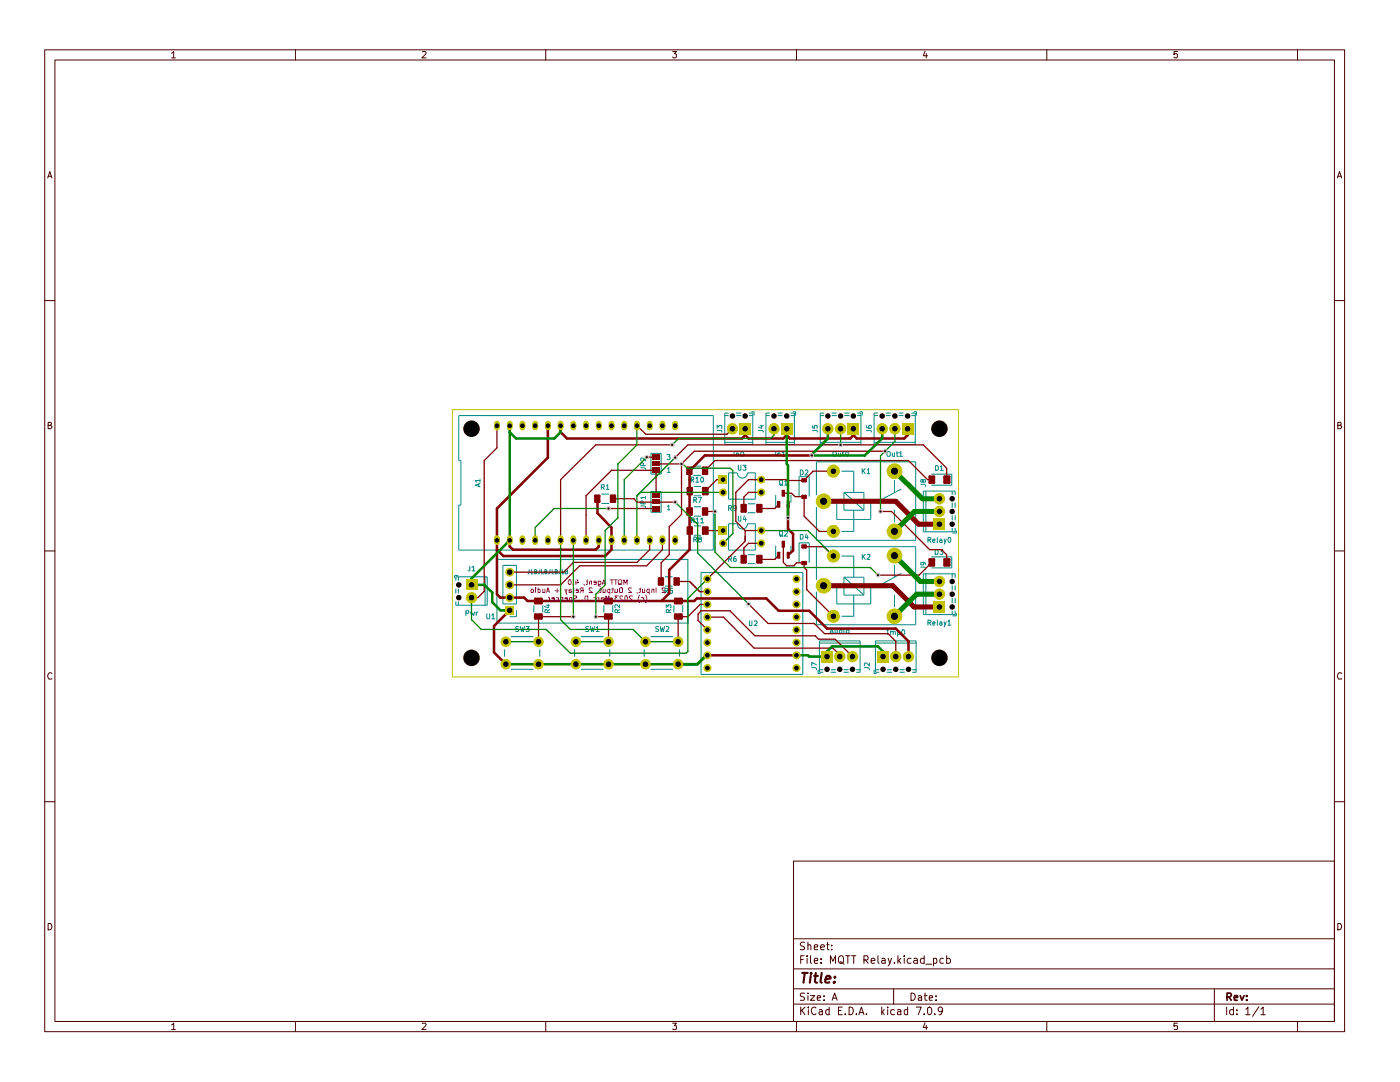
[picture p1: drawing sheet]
<svg xmlns="http://www.w3.org/2000/svg" width="279mm" height="216mm" viewBox="0 0 279 216" stroke-linecap="round" stroke-linejoin="round" font-family="sans-serif">
<g fill="none" stroke="#480000" stroke-width=".2">
<path d="M8.9 9.9h259.4v196h-259.4zM11 12h255.3v191.8h-255.3zM34.2 10.6l.5-.3v1.2M34.2 11.5h.8M59 9.9v2.1M84.3 10.4l.6-.1 .1 .3-.8 .9h.8M108.9 9.9v2.1M134.2 10.3h.8l-.4 .4 .4 .2v.5l-.3 .1h-.3l-.2-.1M159 9.9v2.1M184.6 10.2l-.3 .9h.8M184.9 10.7v.8M208.9 9.9v2.1"/>
<path d="M235 10.3h-.7v.6l.2-.2h.3l.2 .2v.5l-.2 .1h-.3l-.2-.1M258.9 9.9v2.1M9.5 35.5l.4-1.3 .5 1.3M9.6 35.2h.7M266.9 35.5l.4-1.3 .5 1.3M267 35.2h.7M8.9 60h2.1M266.3 60h2M9.6 84.9h.4l.3-.3-.1-.2-.6-.1v1.2h.5l.3-.4-.4-.2M267 84.9l.6-.1v-.5h-.6v1.2h.5l.3-.4-.4-.2M8.9 109.9h2.1M266.3 109.9h2"/>
<path d="M10.4 134.4a.58 .58 0 0 0-.8 .1 .58 .58 0 0 0 .1 .8l.1 .2 .6-.1M267.8 134.4a.58 .58 0 0 0-.9 .1 .58 .58 0 0 0 .2 .8l.1 .2 .6-.1M8.9 160h2.1M266.3 160h2M158.4 171.8h107.9v32h-107.9zM9.6 184.3h.5a.72 .72 0 0 1 .2 .8 .72 .72 0 0 1-.7 .4zM158.4 197.3h107.9M158.4 193.3h107.9M158.4 187.3h107.9M159.8 191.5h.5M160.5 190.7h-.7v1.5M160.6 198.2h-.8l-.1 .4 .2 .1a.74 .74 0 0 1 .7 .6l-.2 .3h-.7"/>
<path d="M160.6 188.1l-.6-.1-.3 .3a.74 .74 0 0 0 .8 .6v.5h-.8M161.1 190.7v.2M161.1 191.2v1M161.2 198.2h.1M161.2 188.7l.2-.2 .3 .1 .1 .9M161.2 188v1.5M161.2 198.7v.9M161.7 198.7h.9l-.9 .9h.9M161.7 190.7v1.4l.3 .1M162.5 191.7l.7-.1v-.3l-.5-.1-.2 .3v.6l.2 .1 .5-.1M162.5 189l.7-.1v-.3l-.5-.1-.2 .3v.5l.2 .2 .5-.1M163.1 199.2l.7-.2-.2-.3h-.3l-.2 .1v.6l.1 .2h.5"/>
<path d="M163.8 189l.7-.1v-.3l-.5-.1-.2 .3v.5l.2 .2 .5-.1M163.9 192.1v.1M163.9 191.3v.2M164.5 199.5v.1M164.5 198.7v.1M165 188.5h.5M165.1 188v1.3l.4 .2M165.7 192.2v-1.5l.5 1.1 .5-1.1v1.5M166 189.4v.1M166 188.6v.2M166.1 199.6l.5-1.4 .5 1.4M166.2 199.2h.7"/>
<path d="M167.4 191a.49 .49 0 0 1 .6-.3 .49 .49 0 0 1 .4 .5l-.1 .9-.5 .1a.91 .91 0 0 1-.4-1.2zM167.7 191.9l.7 .5M168.8 190.7h.8M169.2 190.7v1.5M170 190.7h.8M170.4 190.7v1.5M172.4 191.6l.8-.1v-.7l-.8-.1v1.5M172.8 191.6l.5 .6M173.9 191.7l.7-.1-.1-.3-.4-.1-.2 .3v.6l.2 .1 .4-.1M175.2 190.7v1.4l.3 .1M176 191.3h.6v.9M176.6 191.6l-.6 .1v.4h.6"/>
<path d="M177.2 191.2l.4 1M177.9 191.2l-.3 1-.4 .5M178.3 197.3v3.1M178.5 192.1v.1M179.2 190.7v1.5M179.4 191.6l.4 .6M179.8 191.2l-.6 .6M180.5 190.7v.2M180.5 191.2v1M181.8 198.2a.78 .78 0 0 1 .8 .5 .78 .78 0 0 1-.3 .9h-.5zM181.8 191.3h-.6l-.1 .3v.4a.52 .52 0 0 0 .7 .1M182.4 191.3h.6l.1 .9"/>
<path d="M183.1 191.6h-.5l-.3 .3v.2l.3 .1 .5-.1M183.3 198.7h.4l.2 .1v.8h-.6v-.4l.6-.2M184.4 191.3h-.6l-.1 .3v.4a.52 .52 0 0 0 .7 .1M184.4 198.7h.6M184.4 190.7v1.5M184.6 198.2v1.2l.1 .2h.3M184.8 192.4h1.2M185.5 199.2l.6-.2-.1-.3h-.4l-.1 .1v.6v.2h.5M186.3 191.3l.4-.1 .3 .4-.1 .5h-.6M186.3 191.2v1.5M186.8 199.5v.1M186.8 198.7v.1"/>
<path d="M188.2 191.3l-.4-.1-.2 .4v.4l.2 .2 .4-.1M188.9 191.3h.6l.2 .3v.4a.52 .52 0 0 1-.8 .1M188.9 190.7v1.5M242.4 197.3v6.5M267 184.3h.5a.72 .72 0 0 1 .2 .8 .72 .72 0 0 1-.7 .4zM34.2 204.5l.5-.3v1.2M34.2 205.4h.8M59 203.8v2.1M84.3 204.3l.6-.1 .1 .3-.8 .9h.8M108.9 203.8v2.1M134.2 204.2h.8l-.4 .5 .4 .1v.6h-.8M158.4 200.4h107.9"/>
<path d="M159 203.8v2.1M159.8 200.9v1.6M160 201.5l.6 1M160.6 200.9l-.8 .9M161.3 200.9v.2M161.3 201.5v1M162.8 201.1a.63 .63 0 0 0-.8 .1 .63 .63 0 0 0 0 .8l.1 .2a.45 .45 0 0 0 .7 .1M163.5 201.5h.4l.2 .1v.9M164.1 201.8l-.7 .2 .2 .5 .5-.1M165.5 201.5h-.4l-.3 .2 .1 .6 .2 .2 .4-.1M165.5 200.9v1.6M167.3 201.6h.5"/>
<path d="M168.1 200.9h-.8v1.6h.8M168.7 202.3v.2M169.5 200.9a.77 .77 0 0 1 .8 .8 .77 .77 0 0 1-.8 .8zM170.9 202.3v.2M171.4 202.5l.5-1.6 .5 1.6M171.6 202h.7M172.9 202.3v.2M176 200.9v1.6M176.1 201.9l.4 .6M176.5 201.5l-.5 .5M177.2 200.9v.2M177.2 201.5v1"/>
<path d="M178.5 201.5h-.4l-.3 .2v.4l.1 .3h.6M179.1 201.5h.5l.2 .1v.9M179.8 201.8l-.7 .2v.4h.7M181.1 201.5h-.4l-.2 .2v.7h.6M181.1 200.9v1.6M182.8 200.9h1l-.5 1.6M184.4 202.3v.2M184.6 204.1l-.3 .9h.8M184.9 204.6v.8M185.1 201.2l.4-.3a.82 .82 0 0 1 .5 .8 .82 .82 0 0 1-.5 .8l-.4-.4zM186.6 202.3v.2M188.1 201.5l-.3 .4h-.3l-.3-.4v-.3l.3-.3h.3a1.04 1.04 0 0 1-.1 1.6h-.3"/>
<path d="M208.9 203.8v2.1M235 204.2h-.7v.6h.7v.6h-.7M244.8 200.9v1.6M246.2 201.5h-.5l-.3 .2v.4l.2 .3h.6M246.2 200.9v1.6M246.8 202.3v.2M246.8 201.5v.1M248.6 201.4l.4-.5v1.6M248.6 202.5h.9M251.2 200.9l-1.2 1.9M251.7 201.4l.4-.5v1.6M251.7 202.5h.8"/>
<path d="M258.9 203.8v2.1"/>
</g>
<path d="M244.9 198.9h.6l.2-.2v-.5h-.8v1.4M245.2 198.9l.5 .7M246.3 199.1l.7-.1-.1-.3h-.5l-.1 .1 .1 .8h.5M247.5 198.7l.4 .9 .4-.9M248.8 199.5v.1M248.8 198.7v.1" fill="none" stroke="#480000" stroke-width=".34"/>
<path d="M160.1 194.1h1.1M160.6 194.1l-.2 2M161.8 194.7l-.2 1.4M161.9 194.1v.2M162.5 194.7h.7M162.8 194.1l-.2 1.7 .1 .2 .4 .1M164 194.1l-.3 1.7 .3 .3M164.8 195.4l1-.2-.3-.5h-.4l-.2 .2-.2 .9 .2 .3 .6-.1M166.5 195.9l.1 .1h-.2l.1-.1-.1 .2M166.6 194.9v.2" fill="none" stroke="#480000" stroke-width=".42"/>
<g fill="none" stroke="#008484" stroke-width=".2">
<path d="M91.6 82.9h50.8v26.9h-50.8v-9h.4v-8.9h-.4zM95.5 96.6v.5M95.8 96.5l-.9 .3 .9 .3M95.8 95.9h-.9l.2 .3M95.8 95.6v.6M120 97.2l.6-.1v-.3l-.6-.1v1M120 98.6h1.5M120.3 97.2l.3 .5M121 97l.3-.3v1M121 97.7h.5M127.9 93.3h.7l.2 .2v.3M128.4 92.9v-.4l-.2-.2-.3 .1v.5h.9"/>
<path d="M128.8 91.4v.6l-.5-.6-.4 .1 .1 .4M128.8 99.3h-.9l.2 .2M128.8 99v.5M129.9 90.5h2v4.1h-2zM129.9 98.1h2v4.1h-2zM133.1 90.7h.6l-.2 .4 .2 .1v.4h-.6M133.2 93.5l.3-.2v1M133.2 94.3h.5M138 95.7h.4l.1-.4-.5-.1v1M138.1 95.7l.4 .5M138.4 94.9h1.5M138.4 93h1.5"/>
<path d="M138.5 99.8h.4l.2-.4-.6-.1v1M138.5 98.9h1.4M138.5 97.1h1.4M138.7 99.8l.4 .5M138.9 95.5l.2-.3v1M138.9 96.2h.6M139.4 99.3h.6l-.4 1M139.9 95.3l.2-.1a.55 .55 0 0 1 .3 .5 .55 .55 0 0 1-.3 .5l-.2-.1-.1-.3zM143.1 85.9h.9l.1 .3M143.1 85.5v-.6l.4 .3 .1-.3 .5 .1-.1 .5M144.6 82.9h.8M144.6 88.3h5.6"/>
<path d="M145.4 82.4h-.8v6.3h5.6v-6.3h-.7M146.5 90.1v1M146.9 82.9h1M146.9 82.4h1M147 90.5l.1-.1 .3 .1v.6M147 90.4v.7M147.1 94.4h-1.7v5.2h5.3v-5.2h-1.6M147.2 94.4a1 1 0 0 0 1 1 1 1 0 0 0 1-1M147.4 92.8v1h.1h.4v-1M147.9 90.3l.1-.2a.47 .47 0 0 1 .5 .5 .47 .47 0 0 1-.5 .5l-.1-.2zM148.3 92.8h.6l-.4 .4 .4 .1v.5h-.6M149.5 82.9h.7"/>
<path d="M150 82.2h.5v.7M151.3 85.9h.9l.2 .3M151.7 85h.7M152 84.9v.6l-.7-.3M152.9 82.9h.7M152.9 88.3h5.6M153.6 82.4h-.7v6.3h5.6v-6.3h-.7M154.8 90.1v1M154.8 98.8v2.5M155.2 90.5l.2-.1 .3 .1v.6M155.2 82.9h1M155.2 82.4h1"/>
<path d="M155.2 90.4v.7M155.6 96l.1-.2 .5 .2v.6l-.2 .2-.4-.2zM155.7 96.6l.5 .3M156.1 90.4l.3-.3v1M156.1 91.1h.6M156.6 96l.2-.2v1M156.6 96.8h.6M157.8 82.9h.7M157.9 98.8v1.5M158.3 82.2h.5v.7M159.5 99.1v-4h2v4M159.7 93.8a.52 .52 0 0 1 .6 .5 .52 .52 0 0 1-.6 .5z"/>
<path d="M160.7 93.8h.5v.4l-.6 .6h.6M162.2 85.9h.8l.1 .3M162.2 85v.4l.4 .1-.1-.5 .2-.1 .4 .1-.1 .5M162.9 98.8v-6.6h19.8v15.6h-19.8v-6.6M163.7 82.9h.8M163.7 88.3h8.1M164.5 82.4h-.8v6.3h8.1v-6.3h-.7M166 82.9h1M166 82.4h1M166.2 90.2l.5-.1a.63 .63 0 0 1 0 1l-.5-.1zM167.3 90.4v.7l.5-.1M167.8 90.4v.7"/>
<path d="M167.9 94h2.5v4.2M168.1 90.4h.3M168.2 90.1v.9l.2 .1M168.4 98.2v3.6h4M168.4 98.2h4v3.6M168.4 98.2l4 3.6M168.5 82.9h1M168.5 82.4h1M168.9 90.1h.3l.1 .2-.1 .8h-.3l-.1-.2zM171.1 82.9h.7M171.6 82.2h.5v.7M172.1 93.5v1"/>
<path d="M172.2 93.9l.5 .6M172.7 93.5l-.6 .6M172.9 85.9h.9l.1 .3M172.9 85v.2a.7 .7 0 0 0 1 .1v-.3l-.4-.1-.2 .1v.4l.2 .1M173.1 93.8l.2-.3v1M173.1 94.5h.5M174.4 82.9h.8M174.4 88.3h8.3M175.2 82.4h-.8v6.3h8.3v-6.3h-.8M176.8 82.9h1M176.8 82.4h1M177.1 90.2h.6v.8h-.6z"/>
<path d="M178.1 90.4v.6h.4M178.5 90.4v.7M178.5 95.8v2.4M178.9 90.4h.4M179 90.1v1h.3M179.4 82.9h.9M179.4 82.4h.9M179.5 90.4l.3-.3v1M179.5 91.1h.6M179.9 97.6l-4.6 2.4h-1.5v3.7h-6.8v-3.7h-.8M181.9 82.9h.8M182.4 82.2h.5v.7"/>
<path d="M183.8 96.6h.6l.3 .2v.3M184.2 95.9l.1-.2 .4 .1-.1 .4-.4-.1-.1-.4-.3 .1v.4h.3l.1-.2M184.8 98v8.1M185.9 94.6h4v2.2h-4M186.7 92.9h.4a.55 .55 0 0 1 0 .9h-.4zM187.7 93.2l.2-.3v.9M187.7 93.8h.5M190 98v.8M190.6 98.8v-.8h-6.3v8.1h6.3v-.7M91 115.9v-.8h6.2v5.7h-6.2v-.8M91 117.5v.9M91.5 114.8h-.8v.6"/>
<path d="M91.5 115.1v.8M91.5 117.5v.9M93.8 113v.8l-.4 .1M94.2 113.2l.3-.2v.9M94.2 113.9h.6M96.8 115.1v5.7M99.2 111.6h38.1v12.7h-38.1zM100.4 112.8h2.7v7.7h-2.7zM105.6 113.7v.6l-.2 .2M106 113.7v.8h.4M106.7 114.1l.4-.2-.1-.2h-.3v.8l.4-.1v-.2l-.1-.1M107.7 113.7v.6l-.3 .2"/>
<path d="M108.1 113.7v.8h.4M108.7 114.1l.5-.2-.2-.2h-.3v.8l.5-.1v-.2l-.2-.1M109.8 113.7v.6l-.4 .2M110.2 113.7v.8h.3M110.8 114.1l.4-.1v-.3h-.4v.8h.3l.2-.2-.3-.2M111.8 113.7v.6l-.3 .2M112.2 113.7v.8h.4M112.8 114.1l.4-.1-.1-.3h-.3v.8h.3l.2-.2-.2-.2M120 100.4h1.5M127.9 101h.7l.2 .1v.3M128.4 100.5v-.4l-.2-.2-.3 .1v.5h.9M132.7 117.9h.5l.1-.4-.6-.1v1"/>
<path d="M132.7 115.1h1.5M132.7 117h1.5M133 117.9l.3 .5M133.2 101l.3-.2v.9M133.2 101.7h.5M134.2 117.4h-.5v.5h.5v.4h-.5M138 103.8h.5v-.3l-.5-.2v1M138.2 103.8l.3 .5M138.5 107.6h.4l.2-.3-.6-.2v1.1M138.5 106.8h1.4M138.5 104.9h1.4M138.5 103h1.4"/>
<path d="M138.5 101.1h1.4M138.7 107.6l.4 .6M138.9 103.6l.3-.3v1M138.9 104.3h.6M139.6 107.6l-.2-.2 .2-.3 .4 .2-.1 .3h-.3l-.2 .1 .2 .5 .4-.2-.2-.4M139.8 103.6h.2l.2-.3v1M139.8 104.3h.6M139.9 114.3h20.3v20.3h-20.3zM145.4 101.4h.5l.1-.4-.6-.1v1M145.4 111.5h.5l.1-.4-.6-.1v1M145.7 101.4l.3 .5M145.7 111.5l.3 .5"/>
<path d="M146.8 111l-.3 .1-.1 .2v.7h.5l-.1-.5h-.3l-.1 .1M146.9 101.3l-.1 .2h-.3l-.1-.5h.5v.6l-.1 .2-.3 .1M147.1 104.5h-1.7v5.3h5.3v-5.3h-1.6M147.2 104.6a1 1 0 0 0 1 1 1 1 0 0 0 1-1M147.4 103v.9l.1 .1 .4-.1v-.9M148.5 102.9l-.1 .8h.6M148.8 103.3v.7M149.2 102.3h1.5M149.2 100.5h1.5M149.2 110.7h1.5M149.2 112.5h1.5M154.8 108.9v2.6"/>
<path d="M155.6 106.1l.1-.1 .5 .1v.7l-.2 .2-.4-.2zM155.7 106.7l.5 .4M156.6 106h.3l.3 .2-.7 .8h.7M157.9 108.9v1.5M159.5 112.3v-4h2v4M159.7 106.6l.5 .1 .1 .4-.2 .5h-.4zM160.9 106.5l-.2 .7h.6M161.2 106.9v.7M162.9 115.7v-6.6h19.8v15.6h-19.8v-6.6M167.9 110.9h2.5v4.3M168.4 115.2v3.5h4M168.4 115.2h4v3.5"/>
<path d="M168.4 115.2l4 3.5M170.4 118.7v4.3h-2.5M170.4 101.8v4.2h-2.5M172.1 110.6v1M172.2 111l.5 .6M172.7 110.6l-.6 .6M173.1 110.7h.5v.3l-.6 .6h.6M178.5 101.7v2.5M178.5 112.7v2.5M178.5 118.7v2.4M179.9 114.4l-4.6 2.6h-1.5v3.5h-6.8v-3.5h-.8M183.8 113.1h.6l.3 .2v.3"/>
<path d="M184.2 112.2l.2 .2-.1 .3h-.5v-.5h.7l.2 .4M184.8 114.5v8.1M185.2 107.7h.4l.2-.3-.6-.2v1M185.5 107.7l.3 .5M185.9 111.1h4v2.2h-4M186.1 107.9l.5-.1-.1-.2-.4 .1v.4l.2 .1h.3M186.6 109.7l.5 .1 .1 .4-.1 .4h-.5zM187.1 107.2v1M187.6 107.6h.2l.2 .1v.5M187.6 109.7h.6l-.4 .3 .4 .1v.4h-.6M188 107.8h-.3l-.2 .2 .2 .2h.3M188.4 107.6l.2 .6"/>
<path d="M188.8 107.6l-.4 1M189.3 107.3l.1-.1a.55 .55 0 0 1 .4 .5 .55 .55 0 0 1-.4 .5h-.1l-.1-.4zM190 100.3v1M190 102.8v1M190 105.4v.7M190 114.5v.8M190 116.8v1M190 119.3v1M190.6 115.3v-.8h-6.3v8.1h6.3v-.7M190.6 100.3v1M190.6 102.8v1M190.6 116.8v1"/>
<path d="M190.6 119.3v1M190.9 105.9v.5h-.8M91.5 120v.8M93 122.4h.4l.2-.3-.1-.2h-.5v.9M93.9 122.1l.2 .7 .2-.4 .2 .4 .2-.7M95 122.1v.7M95.4 122.1l-.4 .3M97.1 122.5v.8l.2 .2 .4-.2v-.8M98.2 122.7l.2-.2v1M98.2 123.5h.6M100.7 129.6v1.4M102 133.6h4.5"/>
<path d="M102 127h4.5M103.1 121.8v1.3h-1.4M103.5 125.1l-.3-.1-.3 .2 .1 .2 .5 .2v.3h-.6M103.8 125l.3 1 .2-.7 .1 .7 .3-1M105 125h.6l-.3 .4h.2l.1 .4-.2 .2-.4-.1M106.5 120.8v1.4M107.7 129.6v1.4M108.3 120.8v1.4M109.1 120.8h.6M109.3 122.2v-.4l-.2-.2-.4 .1v.5h1M109.4 120.6v.7l-.7-.3M109.7 121.6l-.4 .4"/>
<path d="M114.7 129.6v1.4M115.9 133.6h4.5M115.9 127h4.5M117.5 125.1l-.4-.1-.2 .2 .1 .2 .5 .2v.3h-.6M117.8 125l.3 1 .1-.7 .2 .7 .3-1M119 125.3l.2-.3v1M119 126h.6M120.5 120.8v1.4M121.7 129.6v1.4M122.3 120.8v1.4M123.2 122.2v-.4l-.1-.2-.4 .1v.5h.9M123.6 120.7v.6l-.5-.6h-.3v.6"/>
<path d="M123.6 121.6l-.4 .4M128.6 129.6v1.4M129.8 133.6h4.5M129.8 127h4.5M131.4 125.1l-.4-.1-.2 .2 .2 .3 .4 .2v.1l-.2 .2-.4-.1M131.8 125l.1 1 .3-.7 .2 .7 .2-1M133 125.1h.5v.3l-.6 .6h.6M133 121.3v-.6l.3 .3 .1-.3h.4v.6M133.5 122.2v-.4l-.2-.2-.3 .1v.5h.9M133.9 121.6l-.4 .4M134.5 120.8v1.4M135.6 129.6v1.4"/>
<path d="M136.3 120.8v1.4M149.6 123.9v.9l.5-.1v-.8M150.6 124l.4-.1 .1 .4-.6 .5h.6M162 133.2h.7l.2 .2v.2M162.9 132.6l-.9-.4v.7M163.3 133.6v.8h.5M163.5 128.3h8.2M163.5 133.6h.8M164.3 134.1h-.8v-6.2h8.2v6.2h-.8M165.6 126.4l.4-1 .3 1M165.7 126.1h.5M165.8 133.6h1"/>
<path d="M165.8 134.1h1M166.7 125.7v.6h.4M167.1 125.7v.7M168 125.4v1h-.4v-.6h.4M168.4 133.6h1M168.4 134.1h1M168.4 125.4v.1M168.4 125.7v.7M169.1 125.7l.4 .2-.1 .5h-.4l-.1-.2v-.3zM170.9 133.6h.8M172.5 133.2h.7l.3 .4M173.5 132.3v.6l-.6-.6h-.3v.5"/>
<path d="M174.4 133.6v.8h.6M174.7 128.3h8.1M174.7 133.6h.8M175.5 134.1h-.8v-6.2h8.1v6.2h-.7M176.9 125.7h.6M177 133.6h1M177 134.1h1M177.2 125.7v.9M177.8 126.1l.3-.2 .2 .2v.5M177.8 125.9v.7M178.3 126.1v-.2l.4 .2v.5M179.1 126l.3-.1 .2 .3-.1 .4h-.4"/>
<path d="M179.1 125.9v1.1M179.5 133.6h1M179.5 134.1h1M180 125.8l.4-.1 .1 .1v.6l-.1 .2-.4-.1zM182.1 133.6h.7M185.2 124.2h.4l.2-.3-.6-.2v1M185.5 124.2l.3 .5M186.1 124.4l.5-.1-.1-.2-.4 .1v.4l.2 .1h.3M187.1 123.7v1M187.6 124.2l.2-.1 .2 .1v.5M188 124.3h-.3l-.2 .2 .2 .2h.3M188.4 124.1l.2 .6"/>
<path d="M188.8 124.1l-.4 1M189.2 124l.2-.3v1M189.2 124.7h.6M190 121.9v.7M190.9 122.4v.5h-.8"/>
</g>
<g fill="none" stroke="#840000" stroke-width=".51">
<path d="M109.3 85v6.3l-10.1 10.2v17.1l.7 .6h4.7l.7 .7h33.2l.6-.5h13.8l2.5 2.5h6.1l3.6 3.5h13.7l2.5 2.6v3M111.9 85v1.2l1.2 1.3h35l.6-.7M119.2 99.5v2.9l2.8 2.9v4.4l-1.2 1.2h-20.4l-1.2-1.2M137.6 94.1v15.6l-4 4v4.7l-1.6 1.5M148.7 86.8l.7 .7h6.9l.7-.7M148.7 85.5v1.3M157 86.8l.6 .7h12.1l.6-.7M157 85.5v1.3M162 90.9h-21.3l-3.1 3M170.3 85.5v1.3M181.1 85.5v1.3l-.6 .7h-9.5l-.7-.7M101.7 107.8v1.3l.7 .6h16.5l.6-.6v-1.3"/>
<path d="M157.3 100.6v4.9l1 1v3.3l-1 1M101.1 121.8h.6l-3.1 3.1v5.3l2.4 2.3M141.2 130.8h17.8M164.6 130.7l.6 .6"/>
</g>
<g fill="none" stroke="#840000" stroke-width=".25">
<path d="M99.2 85v4.4l-2.6 2.5v26.1l-1.2 1.2h-1.3M122.3 99.5h4.2l.6 .7h7.6M127.1 85l1.8 1.6h16.2l1.1-1.1M129.1 91.2h1.8M130.9 98.8v-5h-8.9l-5 5.1v8.9M130.9 92.6h5.1M134.1 88.8h-15.2l-7 6.9v12.1M134.7 91.3l2.6-2.5h47l4.6 4.6v2.3M136 92.6v10.1l-2.4 2.4v5.6l-1.7 1.6v3.7M140.7 93.9l2-2h38.6l3.8 3.8h.9M144.3 95.7h.1M144.3 95.7h-1.3l-2.2 2.3"/>
<path d="M150.7 95.7h.1M151.9 98.2h-2.5l-.9 1v2.3M156.3 98.4h1.6l.8 .7h1.8v3.9l3 3h2.8M166.3 94h-4l-1.8 1.9h-3.4l-.2-.2h-7.5l-2.6 2.5v5.8l1.9 1.9M176.6 90h-38.1l-2.5 2.6M121.4 101.5h.1M121.4 101.5h9.5M129.7 107.8v1.9l-2.6 2.5h-12.7l-1.8 2h-10.9M132.2 107.8v1.9l-3.1 3.2h-13.4l-3.8 3.8h-10.2M135 116h2.6l2.1 2.1h1.5M140.8 105.9h.1M140.8 102.1h1.9"/>
<path d="M140.8 105.9h3.5M148.7 105.9h3.2M148.7 105.9v2.1l-7.5 7.5M151.9 108.4h-2.5l-.9 .9v2.3M155.4 110.8l-.8 .8h-3.1M155.4 100.6l-.8 .9h-3.1M156.3 108.6v3.6l.7 .7h1.4l.6-.6h2M160.5 112.3v.9l.5 .5v3.9l5.3 5.4M160.5 109.1h3.9l1.9 1.8M175.7 102.1h2.2l7.6 7.6h2.4l1 1v1.5M186 111.8v.4l-2.6 2.6h-8.2M114.4 123.1h-6.9v5"/>
<path d="M118.9 123.1h2.5v5M141.2 120.6h-1.5l-2.4 2.5h-2v5M141.2 125.7l-1.9-1.9v-1.3l.6-.6h5.8l5 5h12.1l.6 .6h3.3l3.4 3.5M141.2 123.1h3.2l6.1 6.2h15.7l1.4 1.4v.3M149.4 120.5l3.9 3.9h9.2l2 2h12.7l1.6 1.6v3"/>
</g>
<path d="M164.4 100h14.4l4.5 4.6h4.2M164.4 116.9h13.8l4.2 4.2h5.1" fill="none" stroke="#840000" stroke-width="1"/>
<path d="M120.8 119.5h1.2v.8h-1.2z" fill="#840000"/>
<path d="M120.8 119.5h1.2v.8h-1.2z" fill="none" stroke="#840000" stroke-width=".51"/>
<path d="M106.8 122.6h1.3v.8h-1.3z" fill="#840000"/>
<path d="M106.8 122.6h1.3v.8h-1.3z" fill="none" stroke="#840000" stroke-width=".51"/>
<path d="M106.8 119.5h1.3v.8h-1.3z" fill="#840000"/>
<path d="M106.8 119.5h1.3v.8h-1.3z" fill="none" stroke="#840000" stroke-width=".51"/>
<path d="M134.7 122.6h1.3v.8h-1.3z" fill="#840000"/>
<path d="M134.7 122.6h1.3v.8h-1.3z" fill="none" stroke="#840000" stroke-width=".51"/>
<path d="M134.7 119.5h1.3v.8h-1.3z" fill="#840000"/>
<path d="M134.7 119.5h1.3v.8h-1.3z" fill="none" stroke="#840000" stroke-width=".51"/>
<path d="M131.5 115.4h.8v1.2h-.8z" fill="#840000"/>
<path d="M131.5 115.4h.8v1.2h-.8z" fill="none" stroke="#840000" stroke-width=".51"/>
<path d="M120.8 122.6h1.2v.8h-1.2z" fill="#840000"/>
<path d="M120.8 122.6h1.2v.8h-1.2z" fill="none" stroke="#840000" stroke-width=".51"/>
<path d="M134.7 115.4h.7v1.2h-.7z" fill="#840000"/>
<path d="M134.7 115.4h.7v1.2h-.7z" fill="none" stroke="#840000" stroke-width=".51"/>
<g fill="#840000">
<path d="M130.2 92.1h1.5v.9h-1.5z"/>
<path d="M118.8 98.9h.8v1.2h-.8z"/>
</g>
<path d="M118.8 98.9h.8v1.2h-.8z" fill="none" stroke="#840000" stroke-width=".51"/>
<path d="M122 98.9h.7v1.2h-.7z" fill="#840000"/>
<path d="M122 98.9h.7v1.2h-.7z" fill="none" stroke="#840000" stroke-width=".51"/>
<g fill="#840000">
<path d="M130.2 101h1.5v1h-1.5z"/>
<path d="M130.2 99.7h1.5v.9h-1.5z"/>
<path d="M130.2 98.3h1.5v1h-1.5z"/>
<path d="M130.2 93.3h1.5v1.1h-1.5z"/>
<path d="M130.2 90.7h1.5v1h-1.5z"/>
<path d="M148 110.9h.8v1.3h-.8z"/>
</g>
<path d="M148 110.9h.8v1.3h-.8z" fill="none" stroke="#840000" stroke-width=".51"/>
<path d="M155.2 110.3h.4v1h-.4z" fill="#840000"/>
<path d="M155.2 110.3h.4v1h-.4z" fill="none" stroke="#840000" stroke-width=".34"/>
<path d="M157.2 110.3h.2v1h-.2z" fill="#840000"/>
<path d="M157.2 110.3h.2v1h-.2z" fill="none" stroke="#840000" stroke-width=".34"/>
<path d="M156.2 108.1h.3v1h-.3z" fill="#840000"/>
<path d="M156.2 108.1h.3v1h-.3z" fill="none" stroke="#840000" stroke-width=".34"/>
<path d="M160.1 108.8h.7v.5h-.7z" fill="#840000"/>
<path d="M160.1 108.8h.7v.5h-.7z" fill="none" stroke="#840000" stroke-width=".42"/>
<path d="M151.2 110.9h.7v1.3h-.7z" fill="#840000"/>
<path d="M151.2 110.9h.7v1.3h-.7z" fill="none" stroke="#840000" stroke-width=".51"/>
<path d="M155.2 100.1h.4v1h-.4z" fill="#840000"/>
<path d="M155.2 100.1h.4v1h-.4z" fill="none" stroke="#840000" stroke-width=".34"/>
<path d="M151.2 100.8h.7v1.3h-.7z" fill="#840000"/>
<path d="M151.2 100.8h.7v1.3h-.7z" fill="none" stroke="#840000" stroke-width=".51"/>
<path d="M148 100.8h.8v1.3h-.8z" fill="#840000"/>
<path d="M148 100.8h.8v1.3h-.8z" fill="none" stroke="#840000" stroke-width=".51"/>
<path d="M157.2 100.1h.2v1h-.2z" fill="#840000"/>
<path d="M157.2 100.1h.2v1h-.2z" fill="none" stroke="#840000" stroke-width=".34"/>
<path d="M156.2 97.9h.3v1h-.3z" fill="#840000"/>
<path d="M156.2 97.9h.3v1h-.3z" fill="none" stroke="#840000" stroke-width=".34"/>
<path d="M140.3 105.3h.9v1.2h-.9z" fill="#840000"/>
<path d="M140.3 105.3h.9v1.2h-.9z" fill="none" stroke="#840000" stroke-width=".51"/>
<path d="M140.3 101.5h.8v1.2h-.8z" fill="#840000"/>
<path d="M140.3 101.5h.8v1.2h-.8z" fill="none" stroke="#840000" stroke-width=".51"/>
<path d="M137.2 101.5h.8v1.2h-.8z" fill="#840000"/>
<path d="M137.2 101.5h.8v1.2h-.8z" fill="none" stroke="#840000" stroke-width=".51"/>
<path d="M140.3 93.3h.8v1.2h-.8z" fill="#840000"/>
<path d="M140.3 93.3h.8v1.2h-.8z" fill="none" stroke="#840000" stroke-width=".51"/>
<path d="M137.2 93.3h.8v1.2h-.8z" fill="#840000"/>
<path d="M137.2 93.3h.8v1.2h-.8z" fill="none" stroke="#840000" stroke-width=".51"/>
<path d="M137.3 97.4h.7v1.2h-.7z" fill="#840000"/>
<path d="M137.3 97.4h.7v1.2h-.7z" fill="none" stroke="#840000" stroke-width=".51"/>
<path d="M140.3 97.4h.9v1.2h-.9z" fill="#840000"/>
<path d="M140.3 97.4h.9v1.2h-.9z" fill="none" stroke="#840000" stroke-width=".51"/>
<path d="M137.3 105.3h.7v1.2h-.7z" fill="#840000"/>
<path d="M137.3 105.3h.7v1.2h-.7z" fill="none" stroke="#840000" stroke-width=".51"/>
<path d="M185.5 95.1h.9v1.2h-.9z" fill="#840000"/>
<path d="M185.5 95.1h.9v1.2h-.9z" fill="none" stroke="#840000" stroke-width=".51"/>
<path d="M160.1 95.6h.7v.4h-.7z" fill="#840000"/>
<path d="M160.1 95.6h.7v.4h-.7z" fill="none" stroke="#840000" stroke-width=".42"/>
<path d="M188.5 95.1h.9v1.2h-.9z" fill="#840000"/>
<path d="M188.5 95.1h.9v1.2h-.9z" fill="none" stroke="#840000" stroke-width=".51"/>
<path d="M160.1 98.9h.7v.4h-.7z" fill="#840000"/>
<path d="M160.1 98.9h.7v.4h-.7z" fill="none" stroke="#840000" stroke-width=".42"/>
<path d="M188.5 111.6h.9v1.2h-.9z" fill="#840000"/>
<path d="M188.5 111.6h.9v1.2h-.9z" fill="none" stroke="#840000" stroke-width=".51"/>
<path d="M185.5 111.6h.9v1.2h-.9z" fill="#840000"/>
<path d="M185.5 111.6h.9v1.2h-.9z" fill="none" stroke="#840000" stroke-width=".51"/>
<path d="M160.1 112.1h.7v.5h-.7z" fill="#840000"/>
<path d="M160.1 112.1h.7v.5h-.7z" fill="none" stroke="#840000" stroke-width=".42"/>
<path d="M90.3 81.7h101v53.4h-101z" fill="none" stroke="#c2c200" stroke-width=".2"/>
<g fill="none" stroke="#840084" stroke-width=".2">
<path d="M106 117.6h.3l.2 .1-.1 .5h-.4zM106.9 117.3v.1M106.9 117.6v.6M107.4 117.3v.9h.3l.1-.5-.2-.1h-.2M108.3 117.6v.6M108.7 117.6v.5h-.4M109.1 118.2l.2-.9 .4 .9M109.2 118h.4M109.4 119.2l.3 .2M109.7 119.2v.6M110.6 119.5l-.5-.1 .1-.2h.4v.6h-.4M110.8 117.9h.7"/>
<path d="M111 119.2l.5 .1v.5h-.5M111.2 117.5v.7M112.3 119.3h-.4v.5M112.3 119.2v.6M112.7 117.6l.4 1M113.1 117.6l-.1 .6M113.2 119.5l-.5-.1 .1-.2 .4 .1v.5h-.4M113.5 115.8l.1-.1a.47 .47 0 0 1 .4 .5 .47 .47 0 0 1-.4 .4l-.2-.3zM114 117.6h-.3l-.1 .1v.5h.4v-.3l-.4-.1M114.1 119.8h-.4v-.6h.4v1M114.4 116.5v.1M114.5 117.3l-.1 .9"/>
<path d="M114.5 118.9h.5v.4l-.4 .1-.1 .3 .1 .1h.5M114.9 115.9v.7M115.2 115.6l.2 .7h-.6M115.4 117.9l-.5-.1 .2-.2 .3 .1v.4l-.4 .1M116.1 117.8l-.3 .4M116.3 119.8h.1M116.4 117.8l-.5-.1-.1-.2 .1-.2h.5v.9M116.5 116.6l.2 .2M116.8 119l.5-.1v.9h-.5zM117 115.9h.3M117.2 115.7v.8l-.2 .1M118.1 116.1l-.1-.2-.4 .2v.5"/>
<path d="M118.1 115.9v.7M118.1 117.4l-.5-.1v.3l.6 .6h-.6M118.5 119.2h.3l.2 .2-.2 .4h-.3M119 116.3l-.5-.1 .2-.3 .3 .1v.6h-.4M119.2 119.2l.3 .2M119.2 118.2l.2 .2M119.4 115.9v.9l.1 .2h.3M119.4 116l.3-.1 .2 .3-.1 .4h-.4M119.5 119.2v.6M119.7 117.6h.3M119.9 117.3v.8l-.2 .1M120.2 116.6l.3-.9 .4 .9"/>
<path d="M120.3 116.4h.5M120.3 117.6v.6M120.4 119.2h-.4v.6h.4v-.3l-.4-.1M120.8 117.6v.6l-.5-.1M120.9 119.8v-.9l.3 .7 .3-.7v.9M121.7 117.6h-.3l-.2 .2 .2 .4h.3M121.7 117.6v1M121.8 115.7h.6M122 117.6h.5M122.1 115.7v.9M122.3 117.3v.8l-.3 .1M122.5 115.7h.6"/>
<path d="M122.7 117.6v.6M122.9 115.7v.9M123.2 117.6v.5h-.5M123.4 118.9h-.7l.4 .3-.4 .2v.3l.2 .1h.5M123.5 115.8h.6l-.1 .8-.5-.1zM123.6 117.4h.6v.8l-.6-.1zM123.9 116.5l-.5 .2M124.2 119l-.4-.1-.1 .4 .6 .5h-.6M124.5 116.6v-.9l.3 .7 .4-.7v.9M124.7 119l.1-.1a.47 .47 0 0 1 .5 .5 .47 .47 0 0 1-.5 .4l-.1-.3zM126 117.4l-.5-.1-.1 .2 .6 .7h-.6M126.2 119l-.5-.1-.1 .3 .7 .6h-.7"/>
<path d="M127.1 118.2l.1 .2M127.5 117.6h.4M127.6 118.7a1.26 1.26 0 0 0 0 1.6M127.8 117.3v.8l-.3 .1M128 119.2h.4l.1 .2-.1 .4h-.4M128.2 117.6v.6M128.6 117.6v.6l-.4-.1M128.8 118.7l.3 .5v.6l-.3 .5M129.6 117.6h-.3l-.2 .2 .1 .4h.4M129.6 117.6v1M130.5 117.7l-.2-.1h-.2v.6M130.5 117.6v.6"/>
<path d="M130.9 117.3v.9M132.7 117.4l-.5-.1-.1 .3 .7 .6h-.7"/>
</g>
<path d="M101.7 85v22.8l-7.6 7.6v1.3h2.5l1.6 1.5v2l1.7 1.6h1.8M111.9 85v1.2l-1.3 1.3h-7.6l-1.3-1.3M157 85.5v7.1l.3 .2v10.5M165.2 85.5v2l-3.2 3.2v.2h10.6l3.5-3.4v-2M141.1 130.7l-1.9 1.8h-38.2M141.2 130.5l-2.1 2M159 130.8h2.2l.3 .2h3.6v-1l1-1h9.1l1 1v1" fill="none" stroke="#008400" stroke-width=".51"/>
<g fill="none" stroke="#008400" stroke-width=".25">
<path d="M127.1 85v3.8l-3.8 3.8v10.7l-2.5 2.6v10.8l-1.9 1.9v4.5M127.8 98.2h16.5M129.1 91.2l-4.5 4.5v12.1M134.7 91.3l-7.6 7.6v8.9M136 92.6h.3l.8 .8h8.6l.6 .5v12.6l-2 1.9M154.5 85.5v1.3l-.7 .7h-18.4l-1.3 1.3M167.8 85.5v3.3M178.6 85.5v2.6l-2.9 2.9v11.1M111.9 107.8v15.8l1.9 2h12.6l2.4 2.5h6.5M114.4 107.8v15.3M121.4 101.5h-10.8l-3.8 3.8v2.5M134.7 100.2l4.5 4.4v5.8l10.2 10.1"/>
<path d="M140.5 115.4h.6M141.2 115.5l-3.9 3.9v10.6l-.4 .3h-23.1l-4.8-4.7h-13l-1.9-2v-4.4M142.7 102.1v8.1l3 3h28l1.5 1.6M151.9 105.9h9.3l5.1 5M101 128.1h6.5M114.9 128.1h6.5M140.5 125.6h.6"/>
</g>
<path d="M178.5 94l5.6 5.5h3.4M178.5 110.9l5.2 5.1h3.8M187.5 102.1h-5l-4 3.9M187.5 118.6h-4.6l-4.4 4.4" fill="none" stroke="#008400" stroke-width="1"/>
<g fill="#c2c200">
<circle cx="101" cy="132.5" r="1.06"/>
<circle cx="107.5" cy="132.5" r="1.06"/>
<circle cx="101" cy="128.1" r="1.06"/>
<circle cx="107.5" cy="128.1" r="1.06"/>
<circle cx="135.3" cy="128.1" r="1.06"/>
<circle cx="128.8" cy="132.5" r="1.06"/>
<circle cx="114.9" cy="128.1" r="1.06"/>
<circle cx="121.4" cy="128.1" r="1.06"/>
<circle cx="114.9" cy="132.5" r="1.06"/>
<circle cx="121.4" cy="132.5" r="1.06"/>
<circle cx="128.8" cy="128.1" r="1.06"/>
<circle cx="135.3" cy="132.5" r="1.06"/>
</g>
<g fill="none" stroke="#c2c200" stroke-width="1.2">
<path d="M99.2 107.4v.8M101.7 107.4v.8M104.3 107.4v.8M106.8 107.4v.8M109.3 107.4v.8M111.9 107.4v.8M114.4 107.4v.8M117 107.4v.8M119.5 107.4v.8M122 107.4v.8M124.6 107.4v.8M127.1 107.4v.8"/>
<path d="M129.7 107.4v.8M132.2 107.4v.8M134.7 107.4v.8"/>
</g>
<g fill="#c2c200">
<path d="M93 115.6h2.2v2.1h-2.2z"/>
<path d="M100.9 120.9h1.7v1.7h-1.7z"/>
<path d="M175.1 129.9h2.2v2.2h-2.2z"/>
<path d="M186.4 120h2.2v2.2h-2.2z"/>
<path d="M163.9 129.9h2.3v2.2h-2.3z"/>
<path d="M143.5 94.9h1.6v1.6h-1.6z"/>
<path d="M147.6 84.4h2.2v2.2h-2.2z"/>
<circle cx="94.1" cy="119.2" r="1.14"/>
<circle cx="101.7" cy="116.7" r=".89"/>
<circle cx="101.7" cy="119.2" r=".89"/>
<circle cx="101.7" cy="114.2" r=".89"/>
<circle cx="181.3" cy="131" r="1.14"/>
<circle cx="178.8" cy="131" r="1.14"/>
<circle cx="166.3" cy="123" r="1.31"/>
<circle cx="159" cy="120.6" r=".8"/>
<circle cx="159" cy="123.1" r=".8"/>
<circle cx="166.3" cy="110.9" r="1.31"/>
<circle cx="159" cy="118.1" r=".8"/>
<circle cx="164.4" cy="116.9" r="1.57"/>
<circle cx="159" cy="115.5" r=".8"/>
<circle cx="167.6" cy="131" r="1.14"/>
<circle cx="170.1" cy="131" r="1.14"/>
<circle cx="178.5" cy="123" r="1.57"/>
<circle cx="178.5" cy="110.9" r="1.57"/>
<circle cx="187.5" cy="118.6" r="1.14"/>
<circle cx="187.5" cy="116" r="1.14"/>
<circle cx="159" cy="128.2" r=".8"/>
<circle cx="159" cy="133.3" r=".8"/>
<circle cx="159" cy="130.8" r=".8"/>
<circle cx="159" cy="125.7" r=".8"/>
<circle cx="146.2" cy="85.5" r="1.14"/>
<circle cx="151.9" cy="95.7" r=".8"/>
</g>
<path d="M109.3 84.5v.8M111.9 84.5v.8M114.4 84.5v.8M117 84.5v.8M119.5 84.5v.8M122 84.5v.8M124.6 84.5v.8M127.1 84.5v.8M129.7 84.5v.8M132.2 84.5v.8M134.7 84.5v.8" fill="none" stroke="#c2c200" stroke-width="1.2"/>
<g fill="#c2c200">
<path d="M143.5 105h1.6v1.6h-1.6z"/>
<circle cx="141.2" cy="130.8" r=".8"/>
<circle cx="141.2" cy="115.5" r=".8"/>
<circle cx="141.2" cy="118.1" r=".8"/>
<circle cx="141.2" cy="120.6" r=".8"/>
<circle cx="141.2" cy="123.1" r=".8"/>
<circle cx="141.2" cy="125.7" r=".8"/>
<circle cx="141.2" cy="128.2" r=".8"/>
<circle cx="141.2" cy="133.3" r=".8"/>
<circle cx="144.3" cy="98.2" r=".8"/>
<circle cx="144.3" cy="108.4" r=".8"/>
<circle cx="151.9" cy="98.2" r=".8"/>
<circle cx="151.9" cy="108.4" r=".8"/>
<circle cx="151.9" cy="105.9" r=".8"/>
</g>
<path d="M99.2 84.5v.8M101.7 84.5v.8M104.3 84.5v.8M106.8 84.5v.8" fill="none" stroke="#c2c200" stroke-width="1.2"/>
<g fill="#c2c200">
<path d="M186.4 103.5h2.2v2.2h-2.2z"/>
<path d="M169.2 84.4h2.2v2.2h-2.2z"/>
<path d="M180 84.4h2.2v2.2h-2.2z"/>
<path d="M155.9 84.4h2.2v2.2h-2.2z"/>
<circle cx="187.5" cy="102.1" r="1.14"/>
<circle cx="187.5" cy="99.5" r="1.14"/>
<circle cx="178.5" cy="94" r="1.57"/>
<circle cx="178.5" cy="106" r="1.57"/>
<circle cx="176.1" cy="85.5" r="1.14"/>
<circle cx="166.3" cy="106" r="1.31"/>
<circle cx="164.4" cy="100" r="1.57"/>
<circle cx="165.2" cy="85.5" r="1.14"/>
<circle cx="166.3" cy="94" r="1.31"/>
<circle cx="167.8" cy="85.5" r="1.14"/>
<circle cx="178.6" cy="85.5" r="1.14"/>
<circle cx="154.5" cy="85.5" r="1.14"/>
</g>
<g fill="none" stroke="#c2c2c2" stroke-width=".2">
<path d="M129 91.1h.2l.1 .2-.1 .2h-.2l-.1-.2zM134.1 88.6h.2l.1 .2-.1 .2h-.2l-.1-.2zM134.7 91.2h.2l.1 .1-.1 .2h-.2l-.1-.2zM136 92.4h.2l.1 .2-.1 .2h-.2l-.2-.2zM161.9 90.7h.2l.2 .2-.2 .2h-.2l-.1-.2zM167.7 88.6h.2l.1 .2-.1 .2h-.2l-.1-.2zM176.6 89.9h.2l.1 .2-.1 .2h-.2l-.1-.2zM121.4 101.3h.2l.1 .2-.1 .2h-.2l-.1-.2zM134.7 100.1h.2l.1 .1-.1 .2h-.2l-.1-.2zM142.6 101.9h.2l.2 .2-.2 .2h-.2l-.1-.2zM157.2 103.2h.2l.1 .2-.1 .2h-.2l-.1-.2zM175.2 114.6h.2l.1 .2-.1 .2h-.2l-.2-.2z"/>
<path d="M175.7 101.9h.2l.1 .2-.1 .2h-.2l-.2-.2zM114.4 122.9h.2l.1 .2-.1 .2h-.2l-.1-.2zM118.8 122.9h.3l.1 .2-.1 .2h-.3l-.1-.2zM149.3 120.4h.2l.1 .2-.1 .1h-.2l-.1-.1z"/>
<circle cx="129.1" cy="91.2" r=".38"/>
<circle cx="134.1" cy="88.8" r=".38"/>
<circle cx="134.7" cy="91.3" r=".38"/>
<circle cx="136" cy="92.6" r=".38"/>
<circle cx="162" cy="90.9" r=".38"/>
<circle cx="167.8" cy="88.8" r=".38"/>
<circle cx="176.6" cy="90" r=".38"/>
<circle cx="121.4" cy="101.5" r=".38"/>
<circle cx="134.7" cy="100.2" r=".38"/>
<circle cx="142.7" cy="102.1" r=".38"/>
<circle cx="157.3" cy="103.3" r=".38"/>
<circle cx="175.2" cy="114.8" r=".38"/>
<circle cx="175.7" cy="102.1" r=".38"/>
<circle cx="114.4" cy="123.1" r=".38"/>
<circle cx="118.9" cy="123.1" r=".38"/>
<circle cx="149.4" cy="120.5" r=".38"/>
</g>
<g fill="#000">
<path d="M129 91h.2l.1 .2-.1 .2h-.2l-.1-.2zM134 88.6h.2l.2 .2-.2 .2h-.2l-.1-.2zM134.6 91.1h.2l.2 .2-.2 .2h-.2l-.1-.2zM135.9 92.4h.2l.1 .2-.1 .2h-.2l-.1-.2zM161.9 90.7h.2l.1 .2-.1 .2h-.2l-.1-.2zM167.7 88.6h.2l.1 .2-.1 .2h-.2l-.2-.2zM176.5 89.8h.3l.1 .2-.1 .2h-.3l-.1-.2zM121.3 101.3h.2l.2 .2-.2 .2h-.2l-.1-.2zM134.6 100h.2l.2 .2-.2 .2h-.2l-.1-.2zM142.6 101.9h.2l.1 .2-.1 .1h-.2l-.1-.1zM157.2 103.1h.2l.1 .2-.1 .2h-.2l-.2-.2zM175.1 114.6h.2l.1 .2-.1 .1h-.2l-.1-.1z"/>
<path d="M175.6 101.9h.2l.1 .2-.1 .1h-.2l-.1-.1zM114.3 122.9h.2l.1 .2-.1 .1h-.2l-.1-.1zM118.8 122.9h.2l.1 .2-.1 .1h-.2l-.1-.1zM149.3 120.3h.2l.1 .2-.1 .2h-.2l-.1-.2z"/>
<circle cx="94.1" cy="85.5" r="1.65"/>
<circle cx="99.2" cy="85" r=".47"/>
<circle cx="101.7" cy="85" r=".47"/>
<circle cx="104.3" cy="85" r=".47"/>
<circle cx="106.8" cy="85" r=".47"/>
<circle cx="109.3" cy="85" r=".47"/>
<circle cx="111.9" cy="85" r=".47"/>
<circle cx="114.4" cy="85" r=".47"/>
<circle cx="117" cy="85" r=".47"/>
<circle cx="119.5" cy="85" r=".47"/>
<circle cx="122" cy="85" r=".47"/>
<circle cx="124.6" cy="85" r=".47"/>
<circle cx="127.1" cy="85" r=".47"/>
<circle cx="129.7" cy="85" r=".47"/>
<circle cx="132.2" cy="85" r=".47"/>
<circle cx="134.7" cy="85" r=".47"/>
<circle cx="144.3" cy="98.2" r=".47"/>
<circle cx="144.3" cy="95.7" r=".47"/>
<circle cx="146.2" cy="85.5" r=".55"/>
<circle cx="146.2" cy="83" r=".55"/>
<circle cx="148.7" cy="83" r=".55"/>
<circle cx="148.7" cy="85.5" r=".55"/>
<circle cx="151.9" cy="98.2" r=".47"/>
<circle cx="151.9" cy="95.7" r=".47"/>
<circle cx="154.5" cy="83" r=".55"/>
<circle cx="154.5" cy="85.5" r=".55"/>
<circle cx="157" cy="83" r=".55"/>
<circle cx="157" cy="85.5" r=".55"/>
<circle cx="165.2" cy="85.5" r=".55"/>
<circle cx="165.2" cy="83" r=".55"/>
<circle cx="166.3" cy="94" r=".55"/>
<circle cx="167.8" cy="83" r=".55"/>
<circle cx="167.8" cy="85.5" r=".55"/>
<circle cx="170.3" cy="83" r=".55"/>
<circle cx="170.3" cy="85.5" r=".55"/>
<circle cx="176.1" cy="85.5" r=".55"/>
<circle cx="176.1" cy="83" r=".55"/>
<circle cx="178.5" cy="94" r=".72"/>
<circle cx="178.6" cy="83" r=".55"/>
<circle cx="178.6" cy="85.5" r=".55"/>
<circle cx="181.1" cy="83" r=".55"/>
<circle cx="181.1" cy="85.5" r=".55"/>
<circle cx="187.5" cy="85.5" r="1.65"/>
<circle cx="187.5" cy="99.5" r=".55"/>
<circle cx="190" cy="99.5" r=".55"/>
<circle cx="91.6" cy="119.2" r=".55"/>
<circle cx="91.6" cy="116.7" r=".55"/>
<circle cx="94.1" cy="119.2" r=".55"/>
<circle cx="94.1" cy="116.7" r=".55"/>
<circle cx="99.2" cy="107.8" r=".47"/>
<circle cx="101.7" cy="107.8" r=".47"/>
<circle cx="101.7" cy="114.2" r=".55"/>
<circle cx="101.7" cy="119.2" r=".55"/>
<circle cx="101.7" cy="116.7" r=".55"/>
<circle cx="104.3" cy="107.8" r=".47"/>
<circle cx="106.8" cy="107.8" r=".47"/>
<circle cx="109.3" cy="107.8" r=".47"/>
<circle cx="111.9" cy="107.8" r=".47"/>
<circle cx="114.4" cy="107.8" r=".47"/>
<circle cx="117" cy="107.8" r=".47"/>
<circle cx="119.5" cy="107.8" r=".47"/>
<circle cx="122" cy="107.8" r=".47"/>
<circle cx="124.6" cy="107.8" r=".47"/>
<circle cx="127.1" cy="107.8" r=".47"/>
<circle cx="129.7" cy="107.8" r=".47"/>
<circle cx="132.2" cy="107.8" r=".47"/>
<circle cx="134.7" cy="107.8" r=".47"/>
<circle cx="141.2" cy="118.1" r=".47"/>
<circle cx="141.2" cy="115.5" r=".47"/>
<circle cx="144.3" cy="105.9" r=".47"/>
<circle cx="144.3" cy="108.4" r=".47"/>
<circle cx="151.9" cy="105.9" r=".47"/>
<circle cx="151.9" cy="108.4" r=".47"/>
<circle cx="159" cy="118.1" r=".47"/>
<circle cx="159" cy="115.5" r=".47"/>
<circle cx="164.4" cy="116.9" r=".72"/>
<circle cx="164.4" cy="100" r=".72"/>
<circle cx="166.3" cy="106" r=".55"/>
<circle cx="166.3" cy="110.9" r=".55"/>
<circle cx="178.5" cy="106" r=".72"/>
<circle cx="178.5" cy="110.9" r=".72"/>
<circle cx="187.5" cy="116" r=".55"/>
<circle cx="187.5" cy="104.6" r=".55"/>
<circle cx="187.5" cy="102.1" r=".55"/>
<circle cx="187.5" cy="118.6" r=".55"/>
<circle cx="190" cy="102.1" r=".55"/>
<circle cx="190" cy="116" r=".55"/>
<circle cx="190" cy="104.6" r=".55"/>
<circle cx="190" cy="118.6" r=".55"/>
<circle cx="94.1" cy="131.3" r="1.65"/>
<circle cx="101" cy="128.1" r=".55"/>
<circle cx="101" cy="132.5" r=".55"/>
<circle cx="101.7" cy="121.8" r=".55"/>
<circle cx="107.5" cy="128.1" r=".55"/>
<circle cx="107.5" cy="132.5" r=".55"/>
<circle cx="114.9" cy="128.1" r=".55"/>
<circle cx="114.9" cy="132.5" r=".55"/>
<circle cx="121.4" cy="128.1" r=".55"/>
<circle cx="121.4" cy="132.5" r=".55"/>
<circle cx="128.8" cy="128.1" r=".55"/>
<circle cx="128.8" cy="132.5" r=".55"/>
<circle cx="135.3" cy="128.1" r=".55"/>
<circle cx="135.3" cy="132.5" r=".55"/>
<circle cx="141.2" cy="123.1" r=".47"/>
<circle cx="141.2" cy="133.3" r=".47"/>
<circle cx="141.2" cy="130.8" r=".47"/>
<circle cx="141.2" cy="128.2" r=".47"/>
<circle cx="141.2" cy="125.7" r=".47"/>
<circle cx="141.2" cy="120.6" r=".47"/>
<circle cx="159" cy="123.1" r=".47"/>
<circle cx="159" cy="133.3" r=".47"/>
<circle cx="159" cy="130.8" r=".47"/>
<circle cx="159" cy="128.2" r=".47"/>
<circle cx="159" cy="125.7" r=".47"/>
<circle cx="159" cy="120.6" r=".47"/>
<circle cx="165.1" cy="131" r=".55"/>
<circle cx="165.1" cy="133.6" r=".55"/>
<circle cx="166.3" cy="123" r=".55"/>
<circle cx="167.6" cy="131" r=".55"/>
<circle cx="167.6" cy="133.6" r=".55"/>
<circle cx="170.1" cy="133.6" r=".55"/>
<circle cx="170.1" cy="131" r=".55"/>
<circle cx="176.2" cy="133.6" r=".55"/>
<circle cx="176.2" cy="131" r=".55"/>
<circle cx="178.5" cy="123" r=".72"/>
<circle cx="178.8" cy="131" r=".55"/>
<circle cx="178.8" cy="133.6" r=".55"/>
<circle cx="181.3" cy="133.6" r=".55"/>
<circle cx="181.3" cy="131" r=".55"/>
<circle cx="187.5" cy="131.3" r="1.65"/>
<circle cx="187.5" cy="121.1" r=".55"/>
<circle cx="190" cy="121.1" r=".55"/>
</g>
<g fill="none" stroke="#c2c200" stroke-width=".2">
<circle cx="99.2" cy="85" r=".47"/>
<circle cx="101.8" cy="85" r=".47"/>
<circle cx="104.3" cy="85" r=".47"/>
<circle cx="106.8" cy="85" r=".47"/>
<circle cx="109.4" cy="85" r=".47"/>
<circle cx="111.9" cy="85" r=".47"/>
<circle cx="114.5" cy="85" r=".47"/>
<circle cx="117" cy="85" r=".47"/>
<circle cx="119.5" cy="85" r=".47"/>
<circle cx="122.1" cy="85" r=".47"/>
<circle cx="124.6" cy="85" r=".47"/>
<circle cx="127.2" cy="85" r=".47"/>
<circle cx="129.7" cy="85" r=".47"/>
<circle cx="132.2" cy="85" r=".47"/>
<circle cx="134.8" cy="85" r=".47"/>
<circle cx="144.3" cy="95.8" r=".47"/>
<circle cx="144.3" cy="98.3" r=".47"/>
<circle cx="146.2" cy="85.6" r=".64"/>
<circle cx="148.8" cy="85.6" r=".64"/>
<circle cx="152" cy="95.8" r=".47"/>
<circle cx="152" cy="98.3" r=".47"/>
<circle cx="154.5" cy="85.6" r=".64"/>
<circle cx="157" cy="85.6" r=".64"/>
<circle cx="165.3" cy="85.6" r=".64"/>
<circle cx="166.4" cy="94.1" r=".55"/>
<circle cx="167.8" cy="85.6" r=".64"/>
<circle cx="170.3" cy="85.6" r=".64"/>
<circle cx="176.1" cy="85.6" r=".64"/>
<circle cx="178.6" cy="94.1" r=".72"/>
<circle cx="178.6" cy="85.6" r=".64"/>
<circle cx="181.2" cy="85.6" r=".64"/>
<circle cx="187.5" cy="99.6" r=".64"/>
<circle cx="94.1" cy="119.3" r=".64"/>
<circle cx="94.1" cy="116.7" r=".64"/>
<circle cx="99.2" cy="107.9" r=".47"/>
<circle cx="101.8" cy="107.9" r=".47"/>
<circle cx="101.8" cy="114.2" r=".55"/>
<circle cx="101.8" cy="119.3" r=".55"/>
<circle cx="101.8" cy="116.7" r=".55"/>
<circle cx="104.3" cy="107.9" r=".47"/>
<circle cx="106.8" cy="107.9" r=".47"/>
<circle cx="109.4" cy="107.9" r=".47"/>
<circle cx="111.9" cy="107.9" r=".47"/>
<circle cx="114.5" cy="107.9" r=".47"/>
<circle cx="117" cy="107.9" r=".47"/>
<circle cx="119.5" cy="107.9" r=".47"/>
<circle cx="122.1" cy="107.9" r=".47"/>
<circle cx="124.6" cy="107.9" r=".47"/>
<circle cx="127.2" cy="107.9" r=".47"/>
<circle cx="129.7" cy="107.9" r=".47"/>
<circle cx="132.2" cy="107.9" r=".47"/>
<circle cx="134.8" cy="107.9" r=".47"/>
<circle cx="141.2" cy="118.1" r=".47"/>
<circle cx="141.2" cy="115.6" r=".47"/>
<circle cx="144.3" cy="105.9" r=".47"/>
<circle cx="144.3" cy="108.5" r=".47"/>
<circle cx="152" cy="108.5" r=".47"/>
<circle cx="152" cy="105.9" r=".47"/>
<circle cx="159" cy="115.6" r=".47"/>
<circle cx="159" cy="118.1" r=".47"/>
<circle cx="164.4" cy="100.1" r=".72"/>
<circle cx="164.4" cy="116.9" r=".72"/>
<circle cx="166.4" cy="111" r=".55"/>
<circle cx="166.4" cy="106.1" r=".55"/>
<circle cx="178.6" cy="110.9" r=".72"/>
<circle cx="178.6" cy="106.1" r=".72"/>
<circle cx="187.5" cy="104.6" r=".64"/>
<circle cx="187.5" cy="116.1" r=".64"/>
<circle cx="187.5" cy="118.6" r=".64"/>
<circle cx="187.5" cy="102.1" r=".64"/>
<circle cx="101" cy="132.6" r=".64"/>
<circle cx="101" cy="128.1" r=".64"/>
<circle cx="101.8" cy="121.8" r=".55"/>
<circle cx="107.5" cy="128.1" r=".64"/>
<circle cx="107.5" cy="132.6" r=".64"/>
<circle cx="115" cy="128.1" r=".64"/>
<circle cx="115" cy="132.6" r=".64"/>
<circle cx="121.5" cy="132.6" r=".64"/>
<circle cx="121.5" cy="128.1" r=".64"/>
<circle cx="128.9" cy="132.6" r=".64"/>
<circle cx="128.9" cy="128.1" r=".64"/>
<circle cx="135.4" cy="128.1" r=".64"/>
<circle cx="135.4" cy="132.6" r=".64"/>
<circle cx="141.2" cy="123.2" r=".47"/>
<circle cx="141.2" cy="130.8" r=".47"/>
<circle cx="141.2" cy="128.3" r=".47"/>
<circle cx="141.2" cy="133.3" r=".47"/>
<circle cx="141.2" cy="125.7" r=".47"/>
<circle cx="141.2" cy="120.6" r=".47"/>
<circle cx="159" cy="123.2" r=".47"/>
<circle cx="159" cy="128.3" r=".47"/>
<circle cx="159" cy="120.6" r=".47"/>
<circle cx="159" cy="130.8" r=".47"/>
<circle cx="159" cy="133.3" r=".47"/>
<circle cx="159" cy="125.7" r=".47"/>
<circle cx="165.1" cy="131.1" r=".64"/>
<circle cx="166.4" cy="123" r=".55"/>
<circle cx="167.6" cy="131.1" r=".64"/>
<circle cx="170.2" cy="131.1" r=".64"/>
<circle cx="176.3" cy="131.1" r=".64"/>
<circle cx="178.6" cy="123" r=".72"/>
<circle cx="178.8" cy="131.1" r=".64"/>
<circle cx="181.3" cy="131.1" r=".64"/>
<circle cx="187.5" cy="121.2" r=".64"/>
</g>
</svg>
